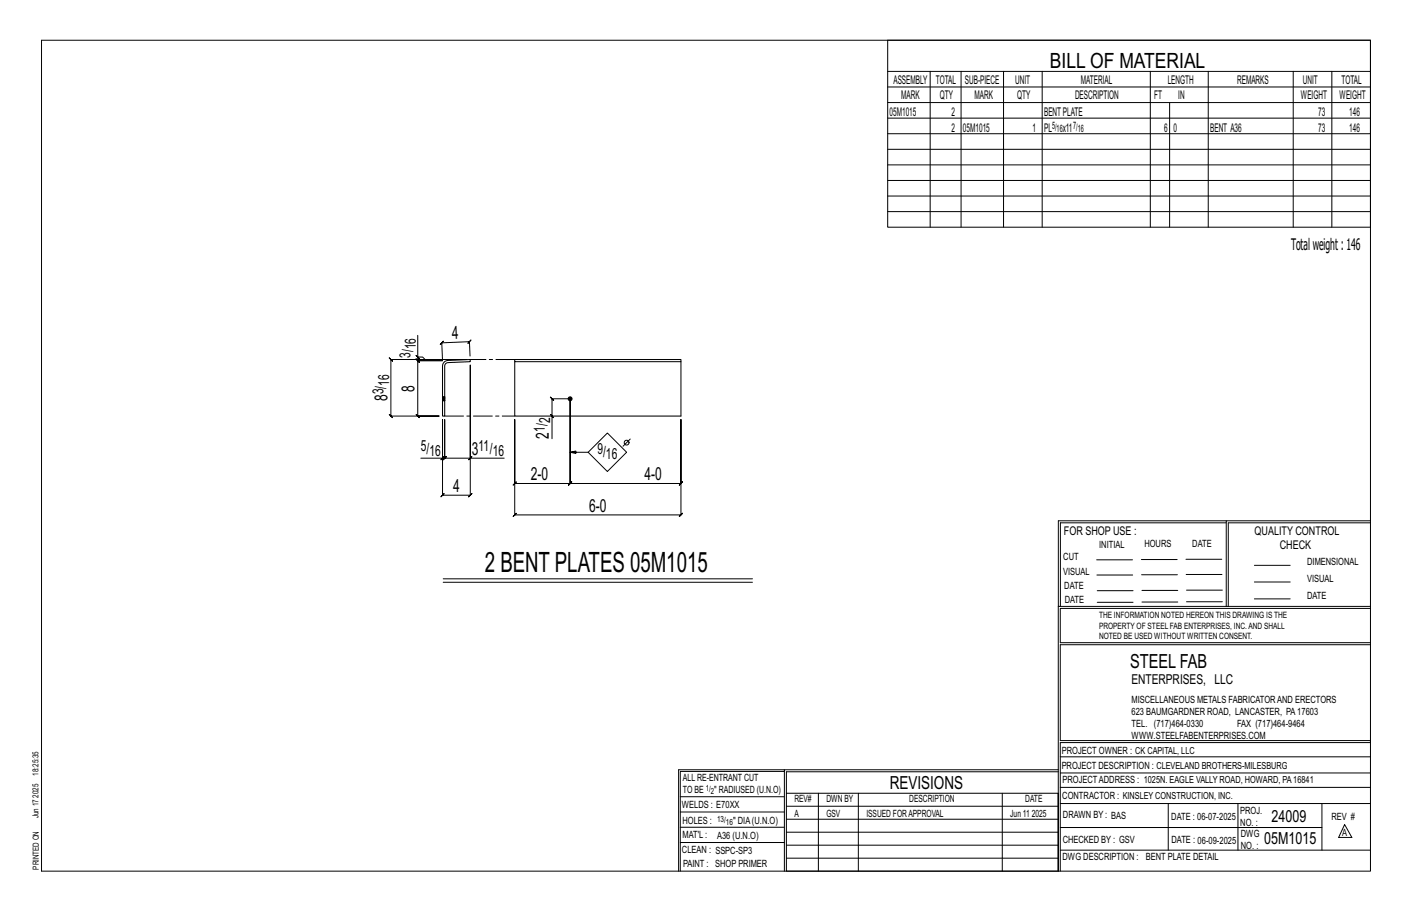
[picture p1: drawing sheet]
<svg xmlns="http://www.w3.org/2000/svg" width="432mm" height="279mm" viewBox="0 0 432 279" stroke-linecap="round" stroke-linejoin="round" font-family="sans-serif">
<defs><g id="words">
<text font-size="8.6" x="148.2" y="175">2 BENT PLATES 05M1015</text>
<text font-size="6.4" x="321.1" y="20.7">BILL OF MATERIAL</text>
<text font-size="5.9" x="345.6" y="204.1">STEEL FAB</text>
<g font-size="5.5">
<text x="138.3" y="103.7" transform="rotate(-2 138.3 103.7)">4</text>
<text x="126.8" y="119.7" transform="rotate(-90 126.8 119.7)">8</text>
<text x="118.5" y="122.6" transform="rotate(-90 118.5 122.6)">8</text>
<text x="167.8" y="134.1" transform="rotate(-90 167.8 134.1)">2</text>
<text x="144.3" y="139.1">3</text>
<text x="162.3" y="146.8">2-0</text>
<text x="197.1" y="146.8">4-0</text>
<text x="138.5" y="150.4">4</text>
<text x="180.2" y="156.4">6-0</text>
<text x="272.2" y="241.1">REVISIONS</text>
</g>
<g font-size="5.1">
<text x="388.9" y="251.3">24009</text>
<text x="386.6" y="258.1">05M1015</text>
</g>
<text font-size="4.9" x="394.8" y="76.4">Totalweight : 146</text>
<g font-size="4.7">
<text x="127.2" y="106.8" transform="rotate(-90 127.2 106.8)">16</text>
<text x="125.5" y="109.4" transform="rotate(-90 125.5 109.4)">3/</text>
<text x="119" y="118" transform="rotate(-90 119 118)">16</text>
<text x="117.3" y="120.6" transform="rotate(-90 117.3 120.6)">3/</text>
<text x="168.2" y="129.5" transform="rotate(-90 168.2 129.5)">2</text>
<text x="128.7" y="137.8">5/</text>
<text x="146.3" y="137.8">11/</text>
<text x="166.6" y="132.1" transform="rotate(-90 166.6 132.1)">1/</text>
<text x="131.3" y="139.5">16</text>
<text x="150.7" y="139.5">16</text>
<text x="182.7" y="138.8">9/</text>
<text x="185.3" y="140.4">16</text>
</g>
<text font-size="4.2" x="346" y="209.1">ENTERPRISES, LLC</text>
<g font-size="3.7">
<text x="273.2" y="25.6">ASSEMBLY</text>
<text x="286.2" y="25.6">TOTAL</text>
<text x="295.1" y="25.6">SUB-PIECE</text>
<text x="310.4" y="25.6">UNIT</text>
<text x="330.5" y="25.6">MATERIAL</text>
<text x="357.1" y="25.6">LENGTH</text>
<text x="378.3" y="25.6">REMARKS</text>
<text x="398.4" y="25.6">UNIT</text>
<text x="410.2" y="25.6">TOTAL</text>
<text x="272.1" y="35.5">05M1015</text>
<text x="275.6" y="30.4">MARK</text>
<text x="287.4" y="30.4">QTY</text>
<text x="290.9" y="35.5">2</text>
<text x="298" y="30.4">MARK</text>
<text x="311" y="30.4">QTY</text>
<text x="319.3" y="35.5">BENTPLATE</text>
<text x="328.7" y="30.4">DESCRIPTION</text>
<text x="353" y="30.4">FT</text>
<text x="360.3" y="30.4">IN</text>
<text x="397.8" y="30.4">WEIGHT</text>
<text x="403.2" y="35.5">73</text>
<text x="409.6" y="30.4">WEIGHT</text>
<text x="412.6" y="35.5">146</text>
<text x="290.9" y="40.2">2</text>
<text x="294.5" y="40.2">05M1015</text>
<text x="315.8" y="40.2">1</text>
<text x="319.3" y="40.2">PL</text>
<text x="325" y="40.2">x11</text>
<text x="356" y="40.2">6</text>
<text x="358.9" y="40.2">0</text>
<text x="370.1" y="40.2">BENT A36</text>
<text x="403.2" y="40.2">73</text>
<text x="412.6" y="40.2">146</text>
<text x="325.3" y="163.4">FOR SHOP USE :</text>
<text x="383.7" y="163.4">QUALITY CONTROL</text>
<text x="391.4" y="167.8">CHECK</text>
</g>
<g font-size="3.1">
<text x="321.7" y="39.4">5/</text>
<text x="323.1" y="40.5">16</text>
<text x="328.2" y="39.4">7/</text>
<text x="329.6" y="40.5">16</text>
<text x="336.2" y="167.4">INITIAL</text>
<text x="350" y="167.1">HOURS</text>
<text x="364.6" y="167.2">DATE</text>
<text x="325.2" y="171.3">CUT</text>
<text x="399.8" y="172.8">DIMENSIONAL</text>
<text x="325.1" y="175.8">VISUAL</text>
<text x="399.8" y="177.9">VISUAL</text>
<text x="325.5" y="180">DATE</text>
<text x="325.7" y="184.4">DATE</text>
<text x="399.8" y="183.1">DATE</text>
<text x="346" y="215">MISCELLANEOUS METALS FABRICATORAND ERECTORS</text>
<text x="346" y="218.6">623 BAUMGARDNER ROAD, LANCASTER, PA17603</text>
<text x="346" y="225.8">WWW.STEELFABENTERPRISES.COM</text>
<text x="346" y="222.2">TEL. (717)464-0330</text>
<text x="378.3" y="222.2">FAX (717)464-9464</text>
<text x="324.7" y="230.5">PROJECT OWNER : CK CAPITAL, LLC</text>
<text x="208.8" y="238.8">ALL RE-ENTRANT CUT</text>
<text x="324.7" y="235.1">PROJECT DESCRIPTION : CLEVELAND BROTHERS-MILESBURG</text>
<text x="324.9" y="239.5">PROJECTADDRESS : 1025N. EAGLE VALLY ROAD, HOWARD, PA16841</text>
<text x="208.8" y="242.5">TO BE</text>
<text x="218.4" y="242.5">&quot; RADIUSED (U.N.O)</text>
<text x="242.9" y="245.3">REV#</text>
<text x="252.7" y="245.3">DWN BY</text>
<text x="278.1" y="245.3">DESCRIPTION</text>
<text x="313.5" y="245.3">DATE</text>
<text x="324.9" y="244.2">CONTRACTOR : KINSLEY CONSTRUCTION, INC.</text>
<text x="208.5" y="247">WELDS : E70XX</text>
<text x="208.7" y="251.7">HOLES :</text>
<text x="224.2" y="251.8">&quot; DIA(U.N.O)</text>
<text x="242.9" y="249.9">A</text>
<text x="252.7" y="249.9">GSV</text>
<text x="264.9" y="249.9">ISSUED FORAPPROVAL</text>
<text x="309" y="249.9">Jun 11</text>
<text x="315.5" y="249.9">2025</text>
<text x="325.1" y="250">DRAWN BY : BAS</text>
<text x="358.2" y="250.5">DATE : 06-07-2025</text>
<text x="379.3" y="248.9">PROJ.</text>
<text x="407.2" y="250.5">REV #</text>
<text x="208.7" y="256.3">MAT'L :</text>
<text x="219.3" y="256.4">A36 (U.N.O)</text>
<text x="325" y="257.6">CHECKED BY : GSV</text>
<text x="358.3" y="257.7">DATE : 06-09-2025</text>
<text x="379.3" y="252.5">NO. :</text>
<text x="379.5" y="255.9">DWG</text>
<text x="410.5" y="255.5">A</text>
<text x="208.6" y="260.7">CLEAN : SSPC-SP3</text>
<text x="324.9" y="262.9">DWG DESCRIPTION :</text>
<text x="350.4" y="263">BENT PLATE DETAIL</text>
<text x="379.5" y="259.5">NO. :</text>
<text x="208.9" y="265">PAINT : SHOP PRIMER</text>
</g>
<g font-size="2.7">
<text x="336.1" y="189">THE INFORMATION NOTED HEREON THIS DRAWING IS THE</text>
<text x="336.1" y="195.4">NOTED BE USED WITHOUT WRITTEN CONSENT.</text>
<text x="336.1" y="192.2">PROPERTY OF STEEL FAB ENTERPRISES, INC.AND SHALL</text>
</g>
<g font-size="2.6">
<text x="215.9" y="241.8">1/</text>
<text x="217.4" y="242.7">2</text>
<text x="219.3" y="251.1">13/</text>
<text x="222" y="252.1">16</text>
</g>
<g font-size="2.5">
<text x="11.7" y="237.1" transform="rotate(-90 11.7 237.1)">18:25:35</text>
<text x="11.8" y="243.8" transform="rotate(-90 11.8 243.8)">2025</text>
<text x="11.8" y="250.1" transform="rotate(-90 11.8 250.1)">Jun 17</text>
<text x="11.9" y="265.8" transform="rotate(-90 11.9 265.8)">PRINTED ON</text>
</g>
</g></defs>
<g fill="none" stroke="#000" stroke-width=".31">
<path d="M12.7 12.3h406.4v254h-406.4zM271.5 12.3h147.6v57.2h-147.6zM271.5 21.8h147.6M271.5 26.6h147.6M271.5 31.4h147.6M271.5 36.1h147.6M284.5 21.8v47.7M293.9 21.8v47.7M306.9 21.8v47.7M318.7 21.8v47.7M351.8 21.8v47.7M357.7 31.4v38.1"/>
<path d="M369.5 21.8v47.7M395.5 21.8v47.7M407.3 21.8v47.7M271.5 40.9h147.6M271.5 45.6h147.6M271.5 50.4h147.6M271.5 55.2h147.6M271.5 59.9h147.6M271.5 64.7h147.6M127.2 108.6l1 1zM127.7 102.5v6.6h1.5l.8 .8h12.7h-23.2l-.5-.5 1 1-.5-.5v17.3l-.5-.5 1 1-.5-.5h14.8h-6.6l.5 .5-1-1 .5 .5v-16.9l.5 .5-1-1 .5 .5h7.6M127.7 109.1v1.2l-.5-.5 1 1-.5-.5h7.6"/>
<path d="M143.7 108.8l-.1-4.4 .4-.5-.9 1.1 .5-.6-8.5 .4 .5-.5-1 1 .5-.5 .2 5.5M157.4 128.2v19.6l-.5 .5 1-1-.5 .5h16.9l-.5 .5 1-1-.5 .5v-25.9v25.9l-.5 .5 1-1-.5 .5h33.9l-.5 .5 1-1-.5 .5v-19.6v29.2l.5-.5-1 1 .5-.5h-50.8l.5-.5-1 1 .5-.5zM174.3 121.9h-5.5l-.5-.5 1 1-.5-.5v5.3l-.5-.5 1 1-.5-.5v6.9M174.3 138.3l1.8 .3v-.7l-1.8 .4h5.6M179.9 138.3l5.8-5.9 5.9 5.9-5.9 5.8zM192.7 134.2l-2.2 2.2M128.7 140.1h6.6v-11.9v23.2l-.5 .5 1-1-.5 .5h8.5l-.5 .5 1-1-.5 .5v-39.8v28.5h10.4M134.8 140.6l1-1zM135.3 140.1h.7l-.5 .5 1-1-.5 .5v-11.9v11.9l-.5 .5 1-1-.5 .5h7.8M143.3 140.6l1-1zM375 159.8h-50.7v25.6M375 159.2h-51.3l-.1 107.1"/>
<path d="M419.1 159.2h-44.1v26.2M419.1 159.8h-43.5v25.6M135.5 176.9h94.6M135.5 178h94.6M335.4 171.1h10.9M335.4 175.8h11M349 171h11M349.1 175.7h11M362.7 171h10.9M362.7 175.6h11M383.6 172.8h11M383.6 177.9h11"/>
<path d="M323.7 185.4h95.4M335.5 184.1h11M335.5 180.6h11M349.2 184h11M349.2 180.5h11M362.9 180.4h10.9M362.9 184h10.9M383.6 183.1h11M419.1 186h-94.9v10.5h94.9M419.1 197.1h-94.9v29.3h94.9v.6h-94.9v39.3M239.9 235.8h-31.9v30.5M239.9 235.3h-32.4v31"/>
<path d="M323.6 235.3h-83.7v31M323.6 235.9h-83.1v6.6M324.2 236.3h94.9M324.2 231.4h94.9M208 252.9h31.9M208 257.5h31.9M208 243.6h31.9M208 248.2h31.9M240.5 242.5h83.1v23.8h-83.1zM240.5 258.4h83.1M240.5 254.4h83.1M240.5 250.4h83.1"/>
<path d="M240.5 246.5h83.1M250.3 242.5v23.8M262.5 242.5v23.8M306.5 242.5v23.8M324.2 253h80.1M324.2 245.6h94.9M324.2 259.9h94.9M324.2 240.7h94.9M357.3 245.6v14.3M378.6 245.6v14.3M404.3 245.6v14.3M411.2 252.1l2.2 3.9h-4z"/>
<path d="M240.5 262.3h83.1"/>
<circle cx="191.6" cy="135.3" r=".74"/>
</g>
<circle cx="174.3" cy="121.9" r=".6" fill="#000" stroke="#000" stroke-width=".31"/>
<path d="M135.8 110.7l1.2-.5 6.8-.3v.7l-6.8 .2-.9 .6-.1 15.8h-.7v-15.3zM157.4 109.9h50.8v.7h-50.8zM157.4 110.6v16.6h50.8v-16.6M135.3 121.3h.1M135.3 122.5h.1M136 121.3h.1M136 122.5h.1" fill="none" stroke="#000" stroke-width=".32"/>
<path d="M135.3 121.7h.7v.2h-.7zM135.3 121.7v-.2h.7v.2M135.3 121.5h.7M135.3 121.4v-.1M135.3 122.5h.1M135.3 122.3l.7 .2M135.3 122.1v.2l.7 .2M135.3 121.9v.2h.7v.2M135.3 122.5h.7M136 121.3h-.7M136 121.3v.1M136 121.9v.2" fill="none" stroke="#000" stroke-width=".31" stroke-dasharray="2 1.4"/>
<path d="M157.4 109.9h-13.6M136 127.2h21.4" fill="none" stroke="#000" stroke-width=".31" stroke-dasharray="5.8 1 1 1"/>
<use href="#words"/>
</svg>
